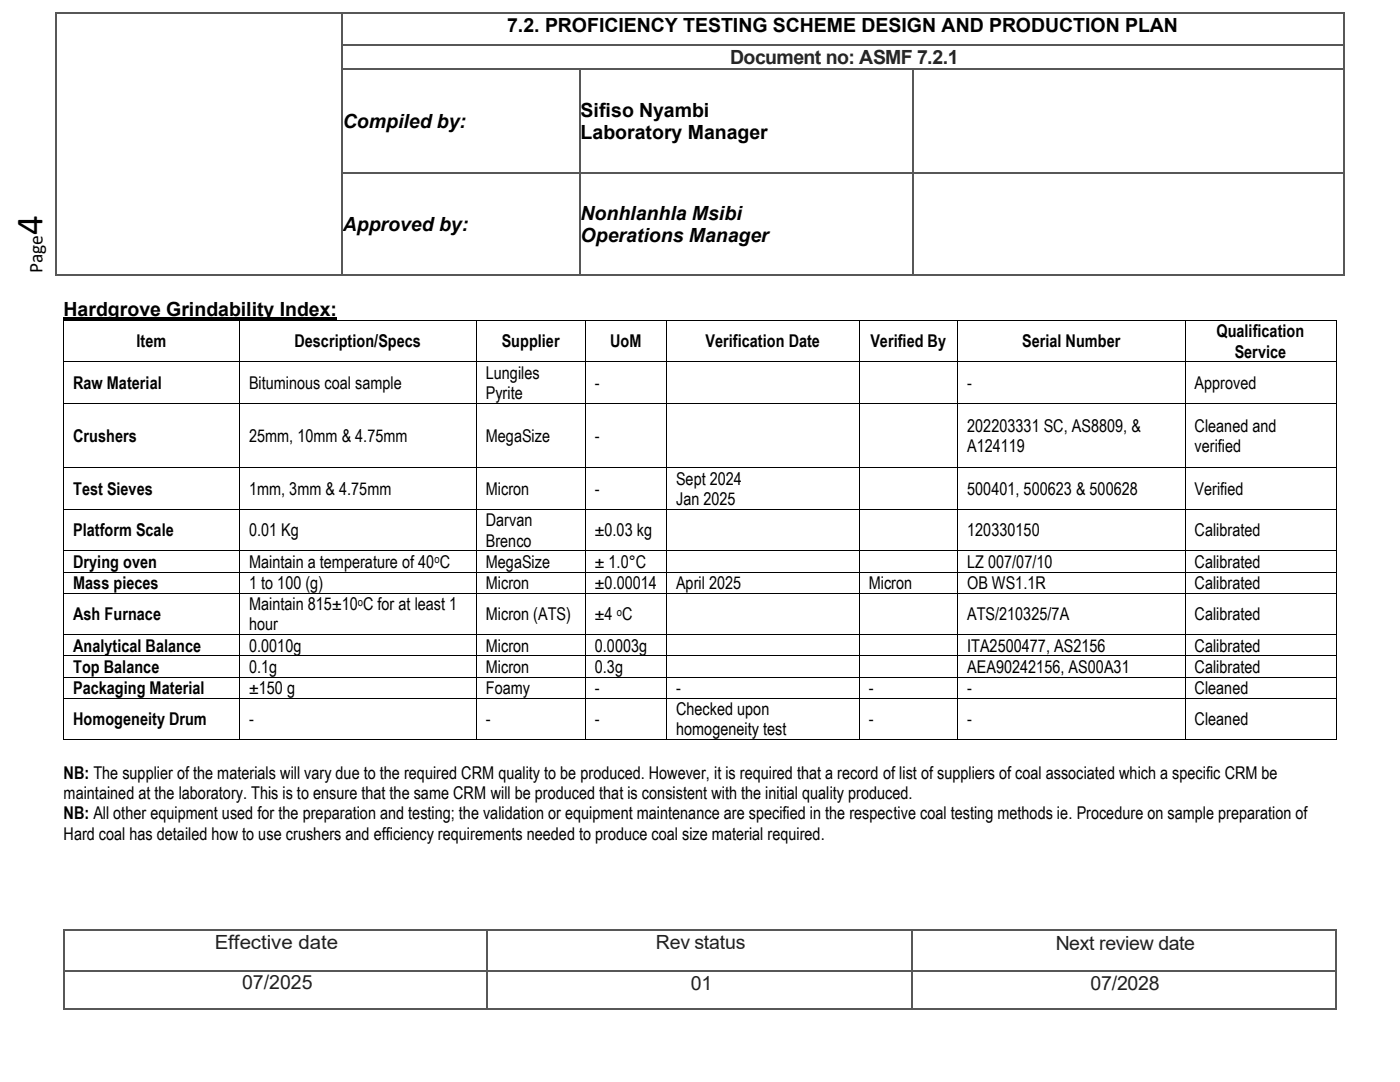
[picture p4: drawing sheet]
<svg xmlns="http://www.w3.org/2000/svg" width="279mm" height="216mm" viewBox="0 0 279 216" stroke-linecap="round" stroke-linejoin="round" font-family="sans-serif">
<defs><g id="words">
<text font-size="7.7" x="8.5" y="46.9" transform="rotate(-90 8.5 46.9)">4</text>
<g font-size="3.9">
<text x="101.2" y="6.4">7.2. PROFICIENCY TESTING SCHEME DESIGN AND PRODUCTION PLAN</text>
<text x="115.9" y="23.3">Sifiso Nyambi</text>
<text x="68.4" y="25.6">Compiled by:</text>
<text x="115.9" y="27.8">Laboratory Manager</text>
<text x="68.4" y="46.1">Approved by:</text>
<text x="115.9" y="43.8">Nonhlanhla Msibi</text>
<text x="115.9" y="48.3">Operations Manager</text>
<text x="8.5" y="54.5" transform="rotate(-90 8.5 54.5)">Page</text>
<text x="12.7" y="63">Hardgrove Grindability Index:</text>
</g>
<text font-size="3.9" fill="#242424" x="145.7" y="12.8">Document no: ASMF 7.2.1</text>
<g font-size="3.9" fill="#212121">
<text x="42.8" y="189.4">Effective date</text>
<text x="130.9" y="189.3">Rev status</text>
<text x="210.7" y="189.6">Next review date</text>
<text x="48.3" y="197.4">07/2025</text>
<text x="137.9" y="197.5">01</text>
<text x="217.6" y="197.6">07/2028</text>
</g>
<g font-size="3.5">
<text x="27.3" y="69.3">Item</text>
<text x="58.8" y="69.3">Description/Specs</text>
<text x="100.1" y="69.3">Supplier</text>
<text x="121.8" y="69.3">UoM</text>
<text x="140.8" y="69.3">Verification Date</text>
<text x="173.7" y="69.3">Verified By</text>
<text x="204" y="69.3">Serial Number</text>
<text x="242.8" y="67.3">Qualification</text>
<text x="246.4" y="71.3">Service</text>
<text x="14.6" y="77.6">Raw Material</text>
<text x="49.7" y="77.6">Bituminous coal sample</text>
<text x="97" y="75.6">Lungiles</text>
<text x="118.7" y="77.6">-</text>
<text x="193" y="77.6">-</text>
<text x="238.4" y="77.6">Approved</text>
<text x="97" y="79.6">Pyrite</text>
<text x="14.6" y="88.2">Crushers</text>
<text x="49.7" y="88.2">25mm, 10mm &amp; 4.75mm</text>
<text x="97" y="88.2">MegaSize</text>
<text x="118.7" y="88.2">-</text>
<text x="193" y="86.2">202203331 SC, AS8809, &amp;</text>
<text x="238.4" y="86.2">Cleaned and</text>
<text x="193" y="90.2">A124119</text>
<text x="238.4" y="90.2">verified</text>
<text x="14.6" y="98.8">Test Sieves</text>
<text x="49.7" y="98.8">1mm, 3mm &amp; 4.75mm</text>
<text x="97" y="98.8">Micron</text>
<text x="118.7" y="98.8">-</text>
<text x="134.9" y="96.7">Sept 2024</text>
<text x="134.9" y="100.8">Jan 2025</text>
<text x="193" y="98.8">500401, 500623 &amp; 500628</text>
<text x="238.4" y="98.8">Verified</text>
<text x="14.6" y="107">Platform Scale</text>
<text x="49.7" y="107">0.01 Kg</text>
<text x="97" y="105">Darvan</text>
<text x="118.7" y="107">±0.03 kg</text>
<text x="193" y="107">120330150</text>
<text x="238.4" y="107">Calibrated</text>
<text x="14.6" y="113.3">Drying oven</text>
<text x="49.7" y="113.3">Maintain a temperature of 40 C</text>
<text x="97" y="109.1">Brenco</text>
<text x="97" y="113.3">MegaSize</text>
<text x="118.7" y="113.3">± 1.0°C</text>
<text x="193" y="113.3">LZ 007/07/10</text>
<text x="238.4" y="113.3">Calibrated</text>
<text x="14.6" y="117.5">Mass pieces</text>
<text x="49.7" y="117.5">1 to 100 (g)</text>
<text x="97" y="117.5">Micron</text>
<text x="118.7" y="117.5">±0.00014</text>
<text x="134.9" y="117.5">April 2025</text>
<text x="173.4" y="117.5">Micron</text>
<text x="193" y="117.5">OB WS1.1R</text>
<text x="238.4" y="117.5">Calibrated</text>
<text x="14.6" y="123.8">Ash Furnace</text>
<text x="49.7" y="121.7">Maintain 815±10 C for at least 1</text>
<text x="49.7" y="125.8">hour</text>
<text x="97" y="123.8">Micron (ATS)</text>
<text x="118.7" y="123.8">±4 C</text>
<text x="193" y="123.8">ATS/210325/7A</text>
<text x="238.4" y="123.8">Calibrated</text>
<text x="14.6" y="130">Analytical Balance</text>
<text x="49.7" y="130">0.0010g</text>
<text x="97" y="130">Micron</text>
<text x="118.7" y="130">0.0003g</text>
<text x="193" y="130">ITA2500477, AS2156</text>
<text x="238.4" y="130">Calibrated</text>
<text x="14.6" y="134.3">Top Balance</text>
<text x="49.7" y="134.3">0.1g</text>
<text x="97" y="134.3">Micron</text>
<text x="118.7" y="134.3">0.3g</text>
<text x="193" y="134.3">AEA90242156, AS00A31</text>
<text x="238.4" y="134.3">Calibrated</text>
<text x="14.6" y="138.5">Packaging Material</text>
<text x="49.7" y="138.5">±150 g</text>
<text x="97" y="138.5">Foamy</text>
<text x="118.7" y="138.5">-</text>
<text x="134.9" y="138.5">-</text>
<text x="134.9" y="142.7">Checked upon</text>
<text x="173.4" y="138.5">-</text>
<text x="193" y="138.5">-</text>
<text x="238.4" y="138.5">Cleaned</text>
<text x="14.6" y="144.7">Homogeneity Drum</text>
<text x="49.7" y="144.7">-</text>
<text x="97" y="144.7">-</text>
<text x="118.7" y="144.7">-</text>
<text x="134.9" y="146.8">homogeneity test</text>
<text x="173.4" y="144.7">-</text>
<text x="193" y="144.7">-</text>
<text x="238.4" y="144.7">Cleaned</text>
<text x="12.7" y="155.4">NB: The supplier of the materials will vary due to the required CRM quality to be produced. However, it is required that a record of list of suppliers of coal associated which a specific CRM be</text>
<text x="12.7" y="159.5">maintained at the laboratory. This is to ensure that the same CRM will be produced that is consistent with the initial quality produced.</text>
<text x="12.7" y="163.5">NB: All other equipment used for the preparation and testing; the validation or equipment maintenance are specified in the respective coal testing methods ie. Procedure on sample preparation of</text>
<text x="12.7" y="167.6">Hard coal has detailed how to use crushers and efficiency requirements needed to produce coal size material required.</text>
</g>
<g font-size="2.3">
<text x="86.7" y="112.4">o</text>
<text x="71.4" y="120.8">o</text>
<text x="123.1" y="122.9">o</text>
</g>
</g></defs>
<g fill="#575757">
<path d="M11 2.5h.2v.3h-.2z" fill-rule="evenodd"/>
<path d="M11 2.5h.2v.3h-.2z" fill-rule="evenodd"/>
</g>
<path d="M11.2 2.7h56.9" fill="none" stroke="#575757" stroke-width=".25"/>
<path d="M68.1 2.5h.3v.3h-.3z" fill-rule="evenodd" fill="#575757"/>
<path d="M68.4 2.7h199.8" fill="none" stroke="#575757" stroke-width=".25"/>
<g fill="#575757">
<path d="M268.2 2.5h.2v.3h-.2z" fill-rule="evenodd"/>
<path d="M268.2 2.5h.2v.3h-.2z" fill-rule="evenodd"/>
</g>
<path d="M11.1 2.8v6.1M68.2 2.8v6.1M268.3 2.8v6.1" fill="none" stroke="#575757" stroke-width=".25"/>
<g fill="#575757">
<path d="M11 8.9h.2v.3h-.2z" fill-rule="evenodd"/>
<path d="M68.1 8.9h.3v.3h-.3z" fill-rule="evenodd"/>
</g>
<path d="M68.4 9.1h199.8" fill="none" stroke="#575757" stroke-width=".25"/>
<path d="M268.2 8.9h.2v.3h-.2z" fill-rule="evenodd" fill="#575757"/>
<path d="M11.1 9.2v4.5M68.2 9.2v4.5M268.3 9.2v4.5" fill="none" stroke="#575757" stroke-width=".25"/>
<g fill="#575757">
<path d="M11 13.7h.2v.2h-.2z" fill-rule="evenodd"/>
<path d="M68.1 13.7h.3v.2h-.3z" fill-rule="evenodd"/>
</g>
<path d="M68.4 13.8h47.2" fill="none" stroke="#575757" stroke-width=".25"/>
<path d="M115.6 13.7h.3v.2h-.3z" fill-rule="evenodd" fill="#575757"/>
<path d="M115.9 13.8h66.2" fill="none" stroke="#575757" stroke-width=".25"/>
<path d="M182.1 13.7h.3v.2h-.3z" fill-rule="evenodd" fill="#575757"/>
<path d="M182.4 13.8h85.8" fill="none" stroke="#575757" stroke-width=".25"/>
<path d="M268.2 13.7h.2v.2h-.2z" fill-rule="evenodd" fill="#575757"/>
<path d="M11.1 13.9v20.5M68.2 13.9v20.5M115.8 13.9v20.5M182.3 13.9v20.5M268.3 13.9v20.5" fill="none" stroke="#575757" stroke-width=".25"/>
<g fill="#575757">
<path d="M11 34.4h.2v.2h-.2z" fill-rule="evenodd"/>
<path d="M68.1 34.4h.3v.2h-.3z" fill-rule="evenodd"/>
</g>
<path d="M68.4 34.5h47.2" fill="none" stroke="#575757" stroke-width=".25"/>
<path d="M115.6 34.4h.3v.2h-.3z" fill-rule="evenodd" fill="#575757"/>
<path d="M115.9 34.5h66.2" fill="none" stroke="#575757" stroke-width=".25"/>
<path d="M182.1 34.4h.3v.2h-.3z" fill-rule="evenodd" fill="#575757"/>
<path d="M182.4 34.5h85.8" fill="none" stroke="#575757" stroke-width=".25"/>
<path d="M268.2 34.4h.2v.2h-.2z" fill-rule="evenodd" fill="#575757"/>
<path d="M11.1 34.6v20.1" fill="none" stroke="#575757" stroke-width=".25"/>
<g fill="#575757">
<path d="M11 54.7h.2v.2h-.2z" fill-rule="evenodd"/>
<path d="M11 54.7h.2v.2h-.2z" fill-rule="evenodd"/>
</g>
<path d="M68.2 34.6v20.1M11.2 54.8h56.9" fill="none" stroke="#575757" stroke-width=".25"/>
<path d="M68.1 54.7h.3v.2h-.3z" fill-rule="evenodd" fill="#575757"/>
<path d="M115.8 34.6v20.1M68.4 54.8h47.2" fill="none" stroke="#575757" stroke-width=".25"/>
<path d="M115.6 54.7h.3v.2h-.3z" fill-rule="evenodd" fill="#575757"/>
<path d="M182.3 34.6v20.1M115.9 54.8h66.2" fill="none" stroke="#575757" stroke-width=".25"/>
<path d="M182.1 54.7h.3v.2h-.3z" fill-rule="evenodd" fill="#575757"/>
<path d="M268.3 34.6v20.1M182.4 54.8h85.8" fill="none" stroke="#575757" stroke-width=".25"/>
<g fill="#575757">
<path d="M268.2 54.7h.2v.2h-.2z" fill-rule="evenodd"/>
<path d="M268.2 54.7h.2v.2h-.2z" fill-rule="evenodd"/>
<path d="M12.7 185.4h.3v.2h-.3z" fill-rule="evenodd"/>
<path d="M12.7 185.4h.3v.2h-.3z" fill-rule="evenodd"/>
</g>
<path d="M13 185.5h84.1" fill="none" stroke="#575757" stroke-width=".25"/>
<path d="M97.1 185.4h.3v.2h-.3z" fill-rule="evenodd" fill="#575757"/>
<path d="M97.4 185.5h84.6" fill="none" stroke="#575757" stroke-width=".25"/>
<path d="M182 185.4h.2v.2h-.2z" fill-rule="evenodd" fill="#575757"/>
<path d="M182.2 185.5h84.3" fill="none" stroke="#575757" stroke-width=".25"/>
<g fill="#575757">
<path d="M266.5 185.4h.2v.2h-.2z" fill-rule="evenodd"/>
<path d="M266.5 185.4h.2v.2h-.2z" fill-rule="evenodd"/>
</g>
<path d="M12.8 185.6v8M97.3 185.6v8M182.1 185.6v8M266.6 185.6v8" fill="none" stroke="#575757" stroke-width=".25"/>
<path d="M12.7 193.6h.3v.2h-.3z" fill-rule="evenodd" fill="#575757"/>
<path d="M13 193.7h84.1" fill="none" stroke="#575757" stroke-width=".25"/>
<path d="M97.1 193.6h.3v.2h-.3z" fill-rule="evenodd" fill="#575757"/>
<path d="M97.4 193.7h84.6" fill="none" stroke="#575757" stroke-width=".25"/>
<path d="M182 193.6h.2v.2h-.2z" fill-rule="evenodd" fill="#575757"/>
<path d="M182.2 193.7h84.3" fill="none" stroke="#575757" stroke-width=".25"/>
<path d="M266.5 193.6h.2v.2h-.2z" fill-rule="evenodd" fill="#575757"/>
<path d="M12.8 193.8v7.4" fill="none" stroke="#575757" stroke-width=".25"/>
<g fill="#575757">
<path d="M12.7 201.2h.3v.3h-.3z" fill-rule="evenodd"/>
<path d="M12.7 201.2h.3v.3h-.3z" fill-rule="evenodd"/>
</g>
<path d="M97.3 193.8v7.4M13 201.3h84.1" fill="none" stroke="#575757" stroke-width=".25"/>
<path d="M97.1 201.2h.3v.3h-.3z" fill-rule="evenodd" fill="#575757"/>
<path d="M182.1 193.8v7.4M97.4 201.3h84.6" fill="none" stroke="#575757" stroke-width=".25"/>
<path d="M182 201.2h.2v.3h-.2z" fill-rule="evenodd" fill="#575757"/>
<path d="M266.6 193.8v7.4M182.2 201.3h84.3" fill="none" stroke="#575757" stroke-width=".25"/>
<g fill="#575757">
<path d="M266.5 201.2h.2v.3h-.2z" fill-rule="evenodd"/>
<path d="M266.5 201.2h.2v.3h-.2z" fill-rule="evenodd"/>
</g>
<path d="M12.7 63.6h54.6" fill="none" stroke="#000" stroke-width=".42"/>
<g fill="#000">
<path d="M12.6 63.8h.2v.2h-.2z" fill-rule="evenodd"/>
<path d="M12.6 63.8h.2v.2h-.2z" fill-rule="evenodd"/>
<path d="M12.6 72.1h.2v.2h-.2z" fill-rule="evenodd"/>
<path d="M47.7 63.8h.2v.2h-.2z" fill-rule="evenodd"/>
<path d="M47.7 72.1h.2v.2h-.2z" fill-rule="evenodd"/>
<path d="M95 63.8h.1v.2h-.1z" fill-rule="evenodd"/>
<path d="M95 72.1h.1v.2h-.1z" fill-rule="evenodd"/>
<path d="M116.7 63.8h.2v.2h-.2z" fill-rule="evenodd"/>
<path d="M116.7 72.1h.2v.2h-.2z" fill-rule="evenodd"/>
<path d="M132.9 63.8h.2v.2h-.2z" fill-rule="evenodd"/>
<path d="M132.9 72.1h.2v.2h-.2z" fill-rule="evenodd"/>
<path d="M171.4 63.8h.2v.2h-.2z" fill-rule="evenodd"/>
<path d="M171.4 72.1h.2v.2h-.2z" fill-rule="evenodd"/>
<path d="M191 63.8h.2v.2h-.2z" fill-rule="evenodd"/>
<path d="M191 72.1h.2v.2h-.2z" fill-rule="evenodd"/>
<path d="M236.4 63.8h.2v.2h-.2z" fill-rule="evenodd"/>
<path d="M236.4 72.1h.2v.2h-.2z" fill-rule="evenodd"/>
<path d="M266.6 63.8h.1v.2h-.1z" fill-rule="evenodd"/>
<path d="M266.6 63.8h.1v.2h-.1z" fill-rule="evenodd"/>
<path d="M266.6 72.1h.1v.2h-.1z" fill-rule="evenodd"/>
<path d="M12.6 80.4h.2v.1h-.2z" fill-rule="evenodd"/>
<path d="M12.6 93.3h.2v.1h-.2z" fill-rule="evenodd"/>
<path d="M47.7 80.4h.2v.1h-.2z" fill-rule="evenodd"/>
<path d="M47.7 93.3h.2v.1h-.2z" fill-rule="evenodd"/>
<path d="M95 80.4h.1v.1h-.1z" fill-rule="evenodd"/>
<path d="M95 93.3h.1v.1h-.1z" fill-rule="evenodd"/>
<path d="M116.7 80.4h.2v.1h-.2z" fill-rule="evenodd"/>
<path d="M116.7 93.3h.2v.1h-.2z" fill-rule="evenodd"/>
<path d="M132.9 80.4h.2v.1h-.2z" fill-rule="evenodd"/>
<path d="M132.9 93.3h.2v.1h-.2z" fill-rule="evenodd"/>
<path d="M171.4 80.4h.2v.1h-.2z" fill-rule="evenodd"/>
<path d="M171.4 93.3h.2v.1h-.2z" fill-rule="evenodd"/>
<path d="M191 80.4h.2v.1h-.2z" fill-rule="evenodd"/>
<path d="M191 93.3h.2v.1h-.2z" fill-rule="evenodd"/>
<path d="M236.4 80.4h.2v.1h-.2z" fill-rule="evenodd"/>
<path d="M236.4 93.3h.2v.1h-.2z" fill-rule="evenodd"/>
<path d="M266.6 80.4h.1v.1h-.1z" fill-rule="evenodd"/>
<path d="M266.6 93.3h.1v.1h-.1z" fill-rule="evenodd"/>
<path d="M12.6 101.6h.2v.1h-.2z" fill-rule="evenodd"/>
<path d="M12.6 109.8h.2v.2h-.2z" fill-rule="evenodd"/>
<path d="M12.6 114.1h.2v.1h-.2z" fill-rule="evenodd"/>
<path d="M12.6 118.3h.2v.2h-.2z" fill-rule="evenodd"/>
<path d="M47.7 101.6h.2v.1h-.2z" fill-rule="evenodd"/>
<path d="M47.7 109.8h.2v.2h-.2z" fill-rule="evenodd"/>
<path d="M47.7 114.1h.2v.1h-.2z" fill-rule="evenodd"/>
<path d="M47.7 118.3h.2v.2h-.2z" fill-rule="evenodd"/>
<path d="M95 101.6h.1v.1h-.1z" fill-rule="evenodd"/>
<path d="M95 109.8h.1v.2h-.1z" fill-rule="evenodd"/>
<path d="M95 114.1h.1v.1h-.1z" fill-rule="evenodd"/>
<path d="M95 118.3h.1v.2h-.1z" fill-rule="evenodd"/>
<path d="M116.7 101.6h.2v.1h-.2z" fill-rule="evenodd"/>
<path d="M116.7 109.8h.2v.2h-.2z" fill-rule="evenodd"/>
<path d="M116.7 114.1h.2v.1h-.2z" fill-rule="evenodd"/>
<path d="M116.7 118.3h.2v.2h-.2z" fill-rule="evenodd"/>
<path d="M132.9 101.6h.2v.1h-.2z" fill-rule="evenodd"/>
<path d="M132.9 109.8h.2v.2h-.2z" fill-rule="evenodd"/>
<path d="M132.9 114.1h.2v.1h-.2z" fill-rule="evenodd"/>
<path d="M132.9 118.3h.2v.2h-.2z" fill-rule="evenodd"/>
<path d="M171.4 101.6h.2v.1h-.2z" fill-rule="evenodd"/>
<path d="M171.4 109.8h.2v.2h-.2z" fill-rule="evenodd"/>
<path d="M171.4 114.1h.2v.1h-.2z" fill-rule="evenodd"/>
<path d="M171.4 118.3h.2v.2h-.2z" fill-rule="evenodd"/>
<path d="M191 101.6h.2v.1h-.2z" fill-rule="evenodd"/>
<path d="M191 109.8h.2v.2h-.2z" fill-rule="evenodd"/>
<path d="M191 114.1h.2v.1h-.2z" fill-rule="evenodd"/>
<path d="M191 118.3h.2v.2h-.2z" fill-rule="evenodd"/>
<path d="M236.4 101.6h.2v.1h-.2z" fill-rule="evenodd"/>
<path d="M236.4 109.8h.2v.2h-.2z" fill-rule="evenodd"/>
<path d="M236.4 114.1h.2v.1h-.2z" fill-rule="evenodd"/>
<path d="M236.4 118.3h.2v.2h-.2z" fill-rule="evenodd"/>
<path d="M266.6 101.6h.1v.1h-.1z" fill-rule="evenodd"/>
<path d="M266.6 109.8h.1v.2h-.1z" fill-rule="evenodd"/>
<path d="M266.6 114.1h.1v.1h-.1z" fill-rule="evenodd"/>
<path d="M266.6 118.3h.1v.2h-.1z" fill-rule="evenodd"/>
<path d="M12.6 126.6h.2v.1h-.2z" fill-rule="evenodd"/>
<path d="M12.6 130.8h.2v.2h-.2z" fill-rule="evenodd"/>
<path d="M12.6 135h.2v.2h-.2z" fill-rule="evenodd"/>
<path d="M12.6 139.2h.2v.2h-.2z" fill-rule="evenodd"/>
<path d="M47.7 126.6h.2v.1h-.2z" fill-rule="evenodd"/>
<path d="M47.7 130.8h.2v.2h-.2z" fill-rule="evenodd"/>
<path d="M47.7 135h.2v.2h-.2z" fill-rule="evenodd"/>
<path d="M47.7 139.2h.2v.2h-.2z" fill-rule="evenodd"/>
<path d="M95 126.6h.1v.1h-.1z" fill-rule="evenodd"/>
<path d="M95 130.8h.1v.2h-.1z" fill-rule="evenodd"/>
<path d="M95 135h.1v.2h-.1z" fill-rule="evenodd"/>
<path d="M95 139.2h.1v.2h-.1z" fill-rule="evenodd"/>
<path d="M116.7 126.6h.2v.1h-.2z" fill-rule="evenodd"/>
<path d="M116.7 130.8h.2v.2h-.2z" fill-rule="evenodd"/>
<path d="M116.7 135h.2v.2h-.2z" fill-rule="evenodd"/>
<path d="M116.7 139.2h.2v.2h-.2z" fill-rule="evenodd"/>
<path d="M132.9 126.6h.2v.1h-.2z" fill-rule="evenodd"/>
<path d="M132.9 130.8h.2v.2h-.2z" fill-rule="evenodd"/>
<path d="M132.9 135h.2v.2h-.2z" fill-rule="evenodd"/>
<path d="M132.9 139.2h.2v.2h-.2z" fill-rule="evenodd"/>
<path d="M171.4 126.6h.2v.1h-.2z" fill-rule="evenodd"/>
<path d="M171.4 130.8h.2v.2h-.2z" fill-rule="evenodd"/>
<path d="M171.4 135h.2v.2h-.2z" fill-rule="evenodd"/>
<path d="M171.4 139.2h.2v.2h-.2z" fill-rule="evenodd"/>
<path d="M191 126.6h.2v.1h-.2z" fill-rule="evenodd"/>
<path d="M191 130.8h.2v.2h-.2z" fill-rule="evenodd"/>
<path d="M191 135h.2v.2h-.2z" fill-rule="evenodd"/>
<path d="M191 139.2h.2v.2h-.2z" fill-rule="evenodd"/>
<path d="M236.4 126.6h.2v.1h-.2z" fill-rule="evenodd"/>
<path d="M236.4 130.8h.2v.2h-.2z" fill-rule="evenodd"/>
<path d="M236.4 135h.2v.2h-.2z" fill-rule="evenodd"/>
<path d="M236.4 139.2h.2v.2h-.2z" fill-rule="evenodd"/>
<path d="M266.6 126.6h.1v.1h-.1z" fill-rule="evenodd"/>
<path d="M266.6 130.8h.1v.2h-.1z" fill-rule="evenodd"/>
<path d="M266.6 135h.1v.2h-.1z" fill-rule="evenodd"/>
<path d="M266.6 139.2h.1v.2h-.1z" fill-rule="evenodd"/>
<path d="M12.6 147.5h.2v.2h-.2z" fill-rule="evenodd"/>
<path d="M12.6 147.5h.2v.2h-.2z" fill-rule="evenodd"/>
<path d="M47.7 147.5h.2v.2h-.2z" fill-rule="evenodd"/>
<path d="M95 147.5h.1v.2h-.1z" fill-rule="evenodd"/>
<path d="M116.7 147.5h.2v.2h-.2z" fill-rule="evenodd"/>
<path d="M132.9 147.5h.2v.2h-.2z" fill-rule="evenodd"/>
<path d="M171.4 147.5h.2v.2h-.2z" fill-rule="evenodd"/>
<path d="M191 147.5h.2v.2h-.2z" fill-rule="evenodd"/>
<path d="M236.4 147.5h.2v.2h-.2z" fill-rule="evenodd"/>
<path d="M266.6 147.5h.1v.2h-.1z" fill-rule="evenodd"/>
<path d="M266.6 147.5h.1v.2h-.1z" fill-rule="evenodd"/>
</g>
<g fill="none" stroke="#000" stroke-width=".2">
<path d="M12.7 64v8.1M12.7 72.3v8.1M12.8 63.9h34.9M12.8 72.2h34.9M47.8 64v8.1M47.8 72.3v8.1M47.9 63.9h47.1M47.9 72.2h47.1M95.1 64v8.1M95.1 72.3v8.1M95.1 63.9h21.6M95.1 72.2h21.6"/>
<path d="M116.8 64v8.1M116.8 72.3v8.1M116.9 63.9h16M116.9 72.2h16M133 64v8.1M133 72.3v8.1M133.1 63.9h38.3M133.1 72.2h38.3M171.5 64v8.1M171.5 72.3v8.1M171.6 63.9h19.4M171.6 72.2h19.4"/>
<path d="M191.1 64v8.1M191.1 72.3v8.1M191.2 63.9h45.2M191.2 72.2h45.2M236.5 64v8.1M236.5 72.3v8.1M236.6 63.9h30M236.6 72.2h30M266.7 64v8.1M266.7 72.3v8.1M12.7 80.5v12.8M12.7 93.4v8.2"/>
<path d="M12.8 80.5h34.9M12.8 93.4h34.9M47.8 80.5v12.8M47.8 93.4v8.2M47.9 80.5h47.1M47.9 93.4h47.1M95.1 80.5v12.8M95.1 93.4v8.2M95.1 80.5h21.6M95.1 93.4h21.6M116.8 80.5v12.8M116.8 93.4v8.2"/>
<path d="M116.9 80.5h16M116.9 93.4h16M133 80.5v12.8M133 93.4v8.2M133.1 80.5h38.3M133.1 93.4h38.3M171.5 80.5v12.8M171.5 93.4v8.2M171.6 80.5h19.4M171.6 93.4h19.4M191.1 80.5v12.8M191.1 93.4v8.2"/>
<path d="M191.2 80.5h45.2M191.2 93.4h45.2M236.5 80.5v12.8M236.5 93.4v8.2M236.6 80.5h30M236.6 93.4h30M266.7 80.5v12.8M266.7 93.4v8.2M12.7 101.7v8.1M12.7 110v4.1M12.7 114.2v4.1M12.7 118.5v8.1"/>
<path d="M12.8 101.7h34.9M12.8 109.9h34.9M12.8 114.1h34.9M12.8 118.4h34.9M47.8 101.7v8.1M47.8 110v4.1M47.8 114.2v4.1M47.8 118.5v8.1M47.9 101.7h47.1M47.9 109.9h47.1M47.9 114.1h47.1M47.9 118.4h47.1"/>
<path d="M95.1 101.7v8.1M95.1 110v4.1M95.1 114.2v4.1M95.1 118.5v8.1M95.1 101.7h21.6M95.1 109.9h21.6M95.1 114.1h21.6M95.1 118.4h21.6M116.8 101.7v8.1M116.8 110v4.1M116.8 114.2v4.1M116.8 118.5v8.1"/>
<path d="M116.9 101.7h16M116.9 109.9h16M116.9 114.1h16M116.9 118.4h16M133 101.7v8.1M133 110v4.1M133 114.2v4.1M133 118.5v8.1M133.1 101.7h38.3M133.1 109.9h38.3M133.1 114.1h38.3M133.1 118.4h38.3"/>
<path d="M171.5 101.7v8.1M171.5 110v4.1M171.5 114.2v4.1M171.5 118.5v8.1M171.6 101.7h19.4M171.6 109.9h19.4M171.6 114.1h19.4M171.6 118.4h19.4M191.1 101.7v8.1M191.1 110v4.1M191.1 114.2v4.1M191.1 118.5v8.1"/>
<path d="M191.2 101.7h45.2M191.2 109.9h45.2M191.2 114.1h45.2M191.2 118.4h45.2M236.5 101.7v8.1M236.5 110v4.1M236.5 114.2v4.1M236.5 118.5v8.1M236.6 101.7h30M236.6 109.9h30M236.6 114.1h30M236.6 118.4h30"/>
<path d="M266.7 101.7v8.1M266.7 110v4.1M266.7 114.2v4.1M266.7 118.5v8.1M12.7 126.7v4.1M12.7 131v4M12.7 135.2v4M12.7 139.4v8.1M12.8 126.6h34.9M12.8 130.9h34.9M12.8 135.1h34.9M12.8 139.3h34.9"/>
<path d="M47.8 126.7v4.1M47.8 131v4M47.8 135.2v4M47.8 139.4v8.1M47.9 126.6h47.1M47.9 130.9h47.1M47.9 135.1h47.1M47.9 139.3h47.1M95.1 126.7v4.1M95.1 131v4M95.1 135.2v4M95.1 139.4v8.1"/>
<path d="M95.1 126.6h21.6M95.1 130.9h21.6M95.1 135.1h21.6M95.1 139.3h21.6M116.8 126.7v4.1M116.8 131v4M116.8 135.2v4M116.8 139.4v8.1M116.9 126.6h16M116.9 130.9h16M116.9 135.1h16M116.9 139.3h16"/>
<path d="M133 126.7v4.1M133 131v4M133 135.2v4M133 139.4v8.1M133.1 126.6h38.3M133.1 130.9h38.3M133.1 135.1h38.3M133.1 139.3h38.3M171.5 126.7v4.1M171.5 131v4M171.5 135.2v4M171.5 139.4v8.1"/>
<path d="M171.6 126.6h19.4M171.6 130.9h19.4M171.6 135.1h19.4M171.6 139.3h19.4M191.1 126.7v4.1M191.1 131v4M191.1 135.2v4M191.1 139.4v8.1M191.2 126.6h45.2M191.2 130.9h45.2M191.2 135.1h45.2M191.2 139.3h45.2"/>
<path d="M236.5 126.7v4.1M236.5 131v4M236.5 135.2v4M236.5 139.4v8.1M236.6 126.6h30M236.6 130.9h30M236.6 135.1h30M236.6 139.3h30M266.7 126.7v4.1M266.7 131v4M266.7 135.2v4M266.7 139.4v8.1"/>
<path d="M12.8 147.6h34.9M47.9 147.6h47.1M95.1 147.6h21.6M116.9 147.6h16M133.1 147.6h38.3M171.6 147.6h19.4M191.2 147.6h45.2M236.6 147.6h30"/>
</g>
<use href="#words"/>
</svg>
